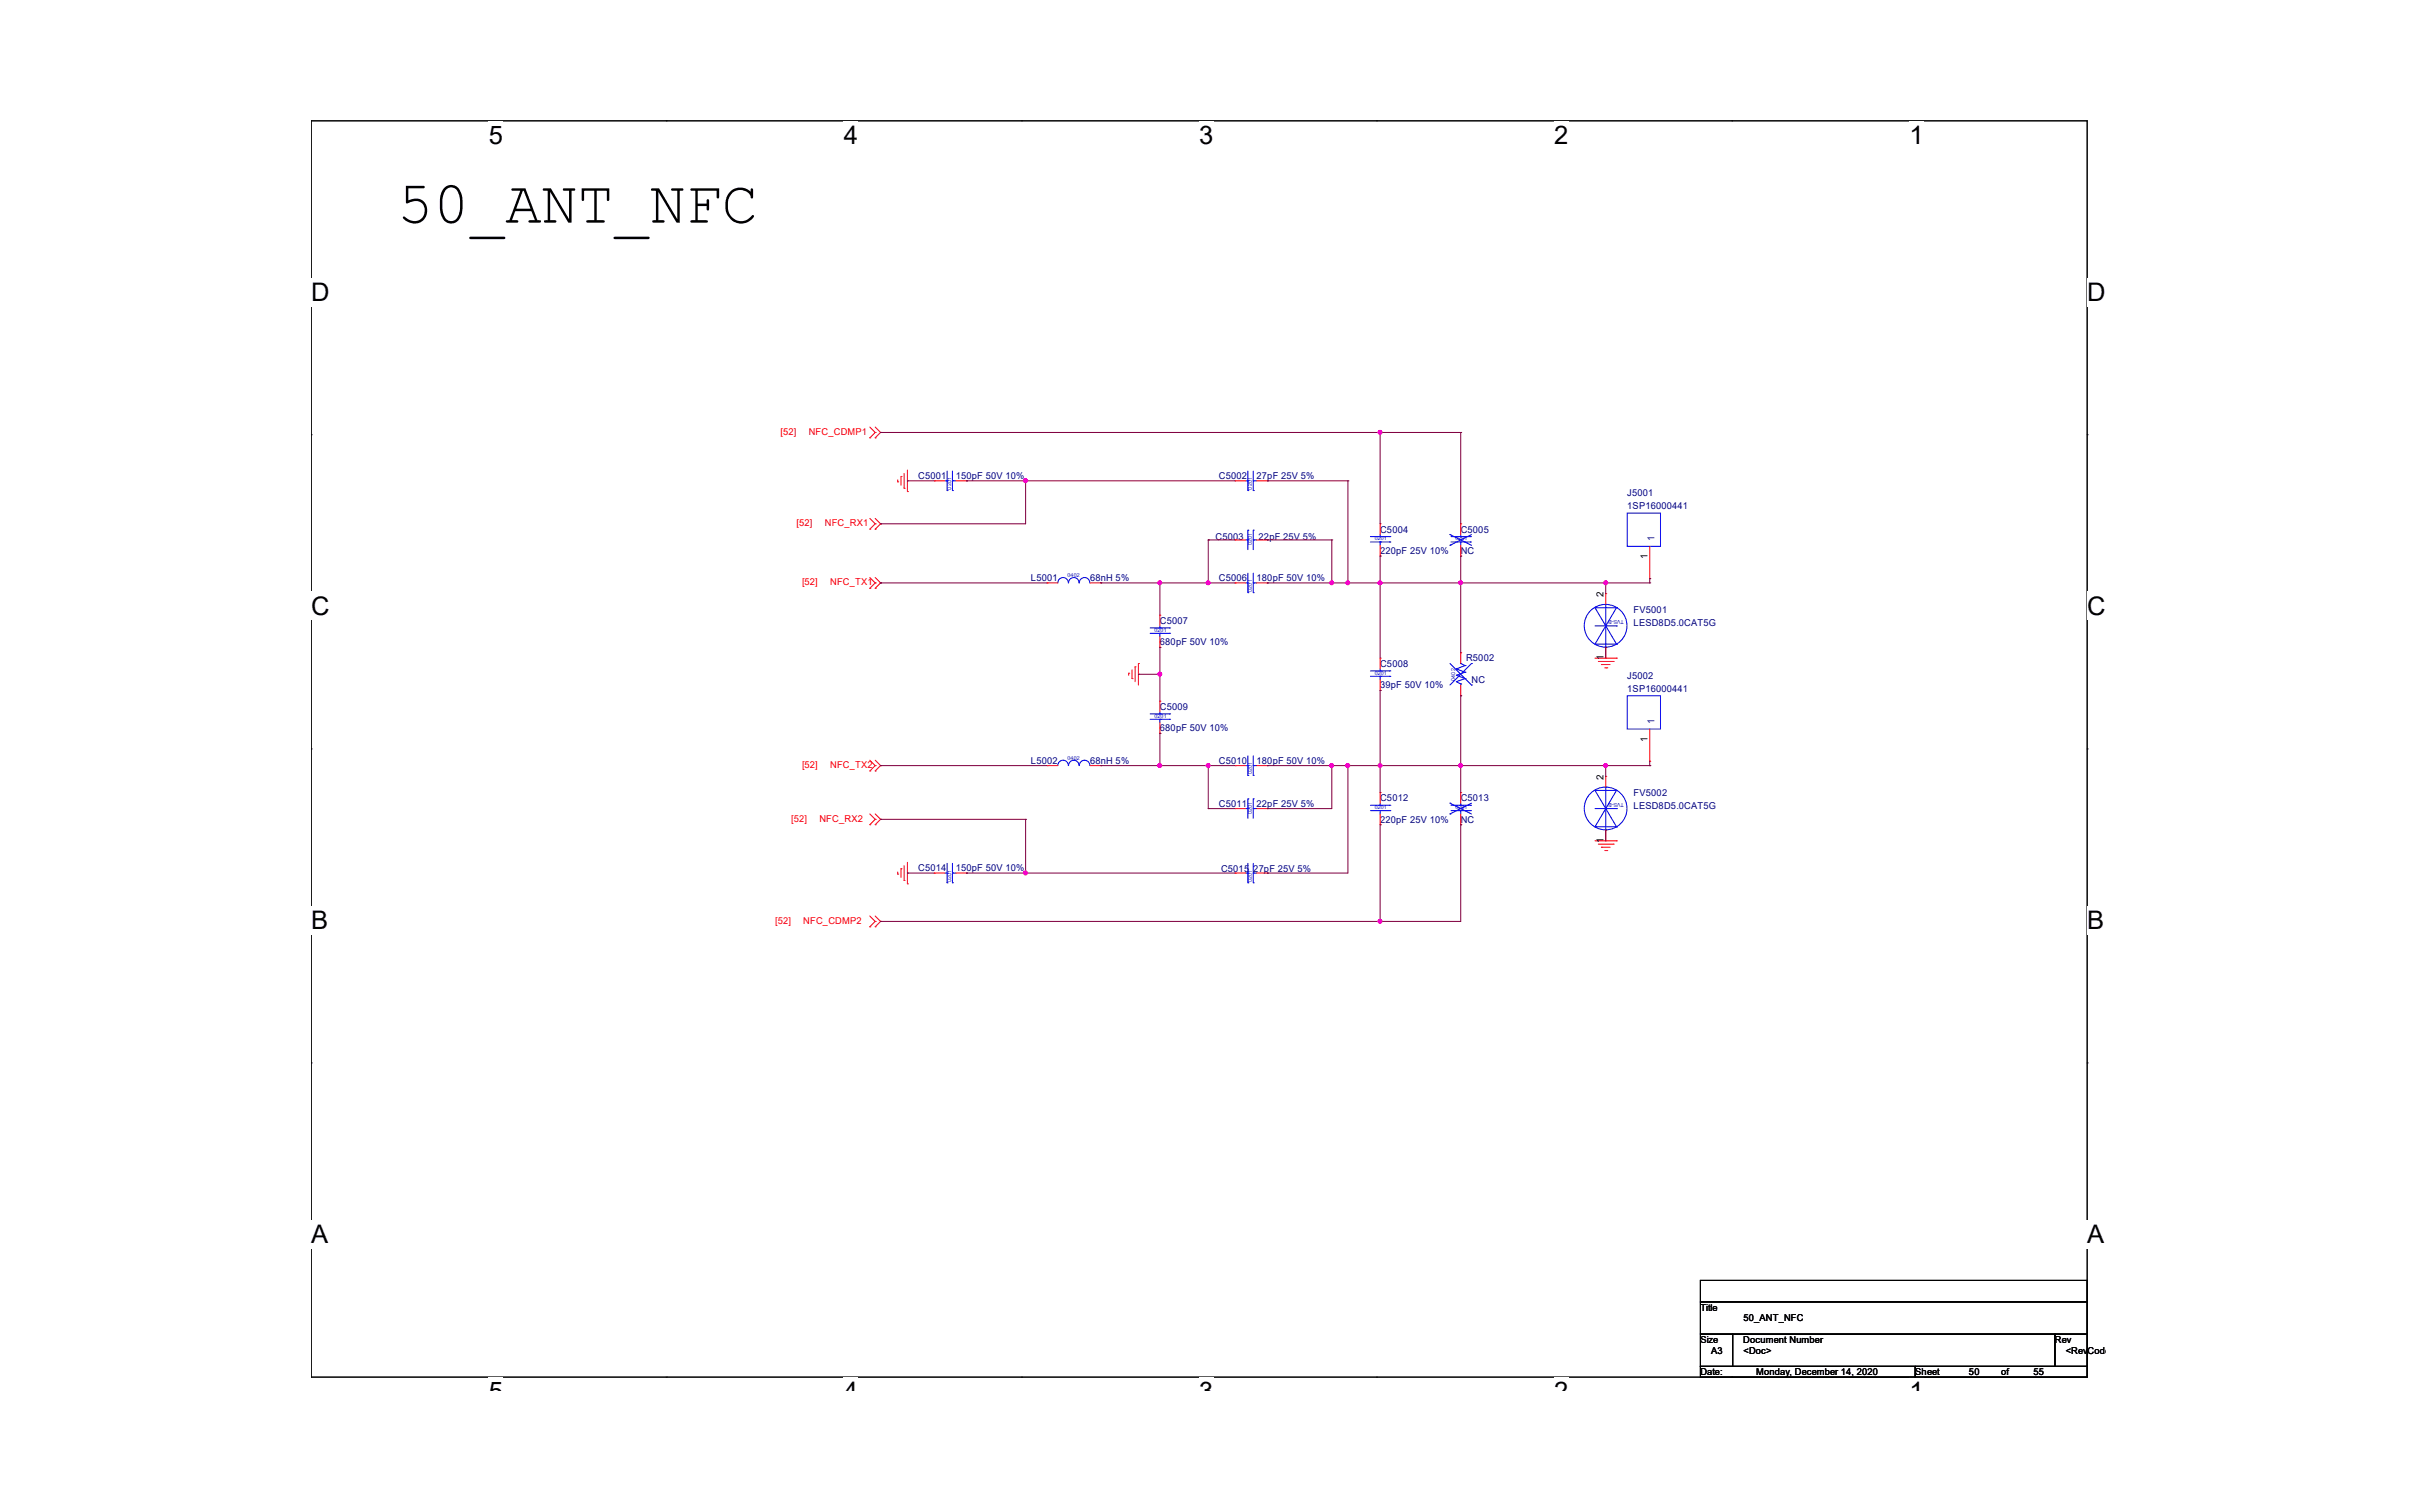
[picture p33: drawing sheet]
<svg xmlns="http://www.w3.org/2000/svg" width="400mm" height="250mm" viewBox="0 0 400 250" stroke-linecap="round" stroke-linejoin="round" font-family="sans-serif">
<defs><g id="words">
<text font-size="9.9" x="65.7" y="36.8">50_ANT_NFC</text>
<g font-size="4.2">
<text x="80.9" y="23.8">5</text>
<text x="139.6" y="23.8">4</text>
<text x="198.4" y="23.8">3</text>
<text x="257.2" y="23.8">2</text>
<text x="316" y="23.8">1</text>
<text x="51.5" y="49.8">D</text>
<text x="345.4" y="49.8">D</text>
<text x="51.5" y="101.7">C</text>
<text x="345.4" y="101.7">C</text>
<text x="51.5" y="153.7">B</text>
<text x="345.4" y="153.7">B</text>
<text x="51.5" y="205.6">A</text>
<text x="345.4" y="205.6">A</text>
<text x="80.9" y="231.7">5</text>
<text x="139.6" y="231.7">4</text>
<text x="198.4" y="231.7">3</text>
<text x="257.2" y="231.7">2</text>
<text x="316" y="231.7">1</text>
</g>
<g font-size="1.6" fill="#f00">
<text x="129.2" y="71.9">[52]</text>
<text x="133.8" y="71.9">NFC_CDMP1</text>
<text x="131.8" y="87">[52]</text>
<text x="136.5" y="87">NFC_RX1</text>
<text x="132.7" y="96.8">[52]</text>
<text x="137.4" y="96.8">NFC_TX1</text>
<text x="132.7" y="127.1">[52]</text>
<text x="137.4" y="127.1">NFC_TX2</text>
<text x="131" y="135.9">[52]</text>
<text x="135.6" y="135.9">NFC_RX2</text>
<text x="128.3" y="152.8">[52]</text>
<text x="132.9" y="152.8">NFC_CDMP2</text>
</g>
<g font-size="1.6" fill="#000080">
<text x="152" y="79.2">C5001</text>
<text x="158.2" y="79.2">150pF 50V 10%</text>
<text x="201.7" y="79.2">C5002</text>
<text x="208" y="79.2">27pF 25V 5%</text>
<text x="269.3" y="82.1">J5001</text>
<text x="201.2" y="89.3">C5003</text>
<text x="208.3" y="89.3">22pF 25V 5%</text>
<text x="228.4" y="88.1">C5004</text>
<text x="241.7" y="88.1">C5005</text>
<text x="269.3" y="84.2">1SP16000441</text>
<text x="228.4" y="91.7">220pF 25V 10%</text>
<text x="241.7" y="91.7">NC</text>
<text x="170.6" y="96.1">L5001</text>
<text x="180.4" y="96.1">68nH 5%</text>
<text x="201.7" y="96.1">C5006</text>
<text x="208" y="96.1">180pF 50V 10%</text>
<text x="270.4" y="101.4">FV5001</text>
<text x="192" y="103.2">C5007</text>
<text x="192" y="106.8">680pF 50V 10%</text>
<text x="270.4" y="103.6">LESD8D5.0CAT5G</text>
<text x="228.4" y="110.3">C5008</text>
<text x="228.4" y="113.9">39pF 50V 10%</text>
<text x="242.6" y="109.4">R5002</text>
<text x="243.5" y="113">NC</text>
<text x="269.3" y="112.3">J5002</text>
<text x="192" y="117.4">C5009</text>
<text x="269.3" y="114.4">1SP16000441</text>
<text x="192" y="121">680pF 50V 10%</text>
<text x="170.6" y="126.3">L5002</text>
<text x="180.4" y="126.3">68nH 5%</text>
<text x="201.7" y="126.3">C5010</text>
<text x="208" y="126.3">180pF 50V 10%</text>
<text x="270.4" y="131.7">FV5002</text>
<text x="201.7" y="133.4">C5011</text>
<text x="208" y="133.4">22pF 25V 5%</text>
<text x="228.4" y="132.6">C5012</text>
<text x="228.4" y="136.1">220pF 25V 10%</text>
<text x="241.7" y="132.6">C5013</text>
<text x="241.7" y="136.1">NC</text>
<text x="270.4" y="133.8">LESD8D5.0CAT5G</text>
<text x="152" y="144.1">C5014</text>
<text x="158.2" y="144.1">150pF 50V 10%</text>
<text x="202.1" y="144.3">C5015 27pF 25V 5%</text>
</g>
<g font-size="1.6" fill="#004080">
<text x="273.8" y="89.5" transform="rotate(-90 273.8 89.5)">1</text>
<text x="273.8" y="119.7" transform="rotate(-90 273.8 119.7)">1</text>
</g>
<g font-size="1.6">
<text x="272.6" y="92.5" transform="rotate(-90 272.6 92.5)">1</text>
<text x="265.4" y="98.8" transform="rotate(-90 265.4 98.8)">2</text>
<text x="265.4" y="109.2" transform="rotate(-90 265.4 109.2)">1</text>
<text x="272.6" y="122.7" transform="rotate(-90 272.6 122.7)">1</text>
<text x="265.4" y="129" transform="rotate(-90 265.4 129)">2</text>
<text x="265.4" y="139.5" transform="rotate(-90 265.4 139.5)">1</text>
<text x="281.4" y="216.8">Title</text>
<text x="288.5" y="218.6">50_ANT_NFC</text>
<text x="281.4" y="222.2">Size</text>
<text x="281.4" y="227.5">Date:</text>
<text x="283.2" y="223.9">A3</text>
<text x="288.5" y="222.2">Document Number</text>
<text x="288.5" y="223.9">&lt;Doc&gt;</text>
<text x="290.6" y="227.5">Monday, December 14, 2020</text>
<text x="317" y="227.5">Sheet</text>
<text x="325.9" y="227.5">50</text>
<text x="331.2" y="227.5">of</text>
<text x="336.5" y="227.5">55</text>
<text x="340.1" y="222.2">Rev</text>
<text x="341.9" y="223.9">&lt;RevCode&gt;</text>
</g>
<g font-size=".9" fill="#00f">
<text x="157.4" y="81" transform="rotate(-90 157.4 81)">0201</text>
<text x="207.2" y="81" transform="rotate(-90 207.2 81)">0201</text>
<text x="227.5" y="89.4">0201</text>
<text x="240.9" y="89.4">0201</text>
<text x="176.7" y="95.5">0402</text>
<text x="207.2" y="90.2" transform="rotate(-90 207.2 90.2)">0201</text>
<text x="207.2" y="97.9" transform="rotate(-90 207.2 97.9)">0201</text>
<text x="191.1" y="104.5">0201</text>
<text x="268.8" y="102.6" transform="rotate(-180 268.8 102.6)">TVS-B</text>
<text x="227.5" y="111.6">0201</text>
<text x="240.8" y="112.6" transform="rotate(-90 240.8 112.6)">0402</text>
<text x="191.1" y="118.8">0201</text>
<text x="176.7" y="125.7">0402</text>
<text x="207.2" y="128.1" transform="rotate(-90 207.2 128.1)">0201</text>
<text x="207.2" y="134.7" transform="rotate(-90 207.2 134.7)">0201</text>
<text x="227.5" y="133.9">0201</text>
<text x="240.9" y="133.9">0201</text>
<text x="268.8" y="132.8" transform="rotate(-180 268.8 132.8)">TVS-B</text>
<text x="157.4" y="145.9" transform="rotate(-90 157.4 145.9)">0201</text>
<text x="207.2" y="145.9" transform="rotate(-90 207.2 145.9)">0201</text>
</g>
</g></defs>
<path d="M51.5 20h293.9v207.8h-293.9z" fill="none" stroke="#000" stroke-width=".17"/>
<g fill="#fff">
<path d="M80.9 20h2.3v4.7h-2.3z"/>
<path d="M80.9 227.8h2.3v2.2h-2.3z"/>
</g>
<path d="M110.3 20h.1M110.3 227.8h.1" fill="none" stroke="#000" stroke-width=".17"/>
<g fill="#fff">
<path d="M139.6 20h2.4v4.7h-2.4z"/>
<path d="M139.6 227.8h2.4v2.2h-2.4z"/>
</g>
<path d="M169.1 20h.1M169.1 227.8h.1" fill="none" stroke="#000" stroke-width=".17"/>
<g fill="#fff">
<path d="M198.4 20h2.4v4.7h-2.4z"/>
<path d="M198.4 227.8h2.4v2.2h-2.4z"/>
</g>
<path d="M227.8 20h.1M227.8 227.8h.1" fill="none" stroke="#000" stroke-width=".17"/>
<g fill="#fff">
<path d="M257.2 20h2.4v4.7h-2.4z"/>
<path d="M257.2 227.8h2.4v2.2h-2.4z"/>
</g>
<path d="M286.6 20h.1M286.6 227.8h.1" fill="none" stroke="#000" stroke-width=".17"/>
<g fill="#fff">
<path d="M316 20h2.4v4.7h-2.4z"/>
<path d="M316 227.8h2.4v2.2h-2.4z"/>
<path d="M51.5 45.9h3v4.8h-3z"/>
<path d="M345.4 45.9h3.1v4.8h-3.1z"/>
<path d="M51.5 97.9h3v4.7h-3z"/>
<path d="M345.4 97.9h3.1v4.7h-3.1z"/>
</g>
<path d="M51.5 71.9h.1M345.4 71.9h.1" fill="none" stroke="#000" stroke-width=".17"/>
<g fill="#fff">
<path d="M51.5 149.9h2.8v4.7h-2.8z"/>
<path d="M345.4 149.9h2.9v4.7h-2.9z"/>
</g>
<path d="M51.5 123.9h.1M345.4 123.9h.1" fill="none" stroke="#000" stroke-width=".17"/>
<g fill="#fff">
<path d="M51.5 201.8h2.8v4.8h-2.8z"/>
<path d="M345.3 201.8h3v4.8h-3z"/>
</g>
<path d="M51.5 175.9h.1M345.4 175.9h.1M281.4 211.8h64v3.6h-64zM281.4 215.4h64v5.3h-64zM281.4 220.7h5.3v5.4h-5.3zM281.4 226.1h35.6v1.7h-35.6zM286.7 220.7h53.4v5.4h-53.4zM317 226.1h28.4v1.7h-28.4zM340.1 220.7h5.3v5.4h-5.3z" fill="none" stroke="#000" stroke-width=".17"/>
<g fill="none" stroke="#f00" stroke-width=".17">
<path d="M144 72.4h.1M144 70.7l.8 .9M144.8 71.6h.1M144.8 72.4h.1M144.8 71.6l-.8 .8M144.8 70.7l.9 .9M145.7 71.6h.1M145.7 71.6l-.9 .8M148.6 79.7h.1M148.6 79.4v.3M149.1 78.8h.1M149.1 78.8v1.5"/>
<path d="M149.6 78.3v2.5M150.2 77.8v3.5M154.6 79.6h.1M154.6 79.6h1.8M158.2 79.6h1.8M160 79.6h.1M204.4 79.6h.1M204.4 79.6h1.8M208 79.6h1.7M209.7 79.6h.1M144 87.6h.1M144 97.3h.1"/>
<path d="M144 85.8l.8 .9M144 95.6l.8 .8M144.8 86.7h.1M144.8 87.6h.1M144.8 96.4h.1M144.8 97.3h.1M144.8 86.7l-.8 .9M144.8 85.8l.9 .9M144.8 96.4l-.8 .9M144.8 95.6l.9 .8M145.7 86.7h.1M145.7 96.4h.1"/>
<path d="M145.7 86.7l-.9 .9M145.7 96.4l-.9 .9M149.6 80.8h.1M150.2 81.3h.1M173.3 96.4h.1M173.3 96.4h1.8M180.4 96.4h1.8M182.2 96.4h.1M204.4 89.3h.1M204.4 96.4h.1M204.4 96.4h1.8M204.4 89.3h1.8"/>
<path d="M208 96.4h1.7M208 89.3h1.7M209.7 89.3h.1M209.7 96.4h.1M228.4 86.7h.1M228.4 92h.1M228.4 86.7v1.7M228.4 90.2v1.8M241.7 86.7h.1M241.7 92h.1M241.7 86.7v1.7M241.7 90.2v1.8"/>
<path d="M265.7 98.2h.1M265.7 98.2v1.8M273 95.7h.1M273 90.4v5.3M186.8 111.4h.1M186.8 111.4v.3M187.3 112.3h.1M187.3 110.8v1.5M187.9 110.3h.1M187.9 110.3v2.5M188.4 109.8h.1M188.4 109.8v3.5"/>
<path d="M192 101.8h.1M192 107.1h.1M192 116h.1M192 101.8v1.8M192 105.3v1.8M192 116v1.8M192 119.6v1.7M228.4 108.9h.1M228.4 114.2h.1M228.4 108.9v1.8M228.4 112.4v1.8M241.7 108h.1"/>
<path d="M241.7 115.1h.1M241.7 108v1.8M241.7 113.3v1.8M264 108.9h3.5M264.5 109.4h2.5M265 110h.1M265 110h1.5M265.6 110.5h.3M265.7 108.9h.1M265.7 107.1v1.8M265.9 110.5h.1M267 109.4h.1"/>
<path d="M267.5 108.9h.1M144 127.6h.1M144 136.5h.1M144 125.8l.8 .9M144 134.7l.8 .9M144.8 126.7h.1M144.8 127.6h.1M144.8 135.6h.1M144.8 136.5h.1M144.8 126.7l-.8 .9M144.8 125.8l.9 .9M144.8 135.6l-.8 .9"/>
<path d="M144.8 134.7l.9 .9M145.7 126.7h.1M145.7 135.6h.1M145.7 126.7l-.9 .9M145.7 135.6l-.9 .9M173.3 126.7h.1M173.3 126.7h1.8M180.4 126.7h1.8M182.2 126.7h.1M192 121.3h.1M204.4 133.8h.1M204.4 126.7h.1"/>
<path d="M204.4 133.8h1.8M204.4 126.7h1.8M208 133.8h1.7M208 126.7h1.7M209.7 133.8h.1M209.7 126.7h.1M228.4 131.1h.1M228.4 136.5h.1M228.4 131.1v1.8M228.4 134.7v1.8M241.7 131.1h.1M241.7 136.5h.1"/>
<path d="M241.7 131.1v1.8M241.7 134.7v1.8M264 139.1h3.5M264.5 139.7h2.5M265.7 139.1h.1M265.7 128.5h.1M265.7 128.5v1.7M265.7 137.3v1.8M267 139.7h.1M267.5 139.1h.1M273 126h.1M273 120.6v5.4"/>
<path d="M144 153.3h.1M144 151.6l.8 .9M144.8 152.5h.1M144.8 153.3h.1M144.8 152.5l-.8 .8M144.8 151.6l.9 .9M145.7 152.5h.1M145.7 152.5l-.9 .8M148.6 144.6h.1M148.6 144.3v.3M149.1 143.7h.1M149.1 143.7v1.5"/>
<path d="M149.6 145.7h.1M149.6 143.2v2.5M150.2 146.2h.1M150.2 142.7v3.5M154.6 144.5h.1M154.6 144.5h1.8M158.2 144.5h1.8M160 144.5h.1M204.4 144.5h.1M204.4 144.5h1.8M208 144.5h1.7M209.7 144.5h.1"/>
<path d="M265 140.2h.1M265 140.2h1.5M265.6 140.7h.3M265.9 140.7h.1"/>
</g>
<g fill="none" stroke="#00f" stroke-width=".17">
<path d="M156.4 79.6h.3M156.7 79.6h.1M156.7 77.9v3.3M157.6 79.6h.1M157.6 79.6h.6M157.6 77.9v3.3M206.2 79.6h.3M206.5 79.6h.1M206.5 77.9v3.3M207.4 79.6h.1M207.4 79.6h.6M207.4 77.9v3.3"/>
<path d="M156.7 81.2h.1M157.6 81.2h.1M176.8 96.4a.87 .87 0 0 0-.9-.8 .87 .87 0 0 0-.8 .8M178.6 96.4a.87 .87 0 0 0-.9-.8 .87 .87 0 0 0-.9 .8M180.4 96.4a.87 .87 0 0 0-.9-.8 .87 .87 0 0 0-.9 .8M206.2 89.3h.3M206.2 96.4h.3M206.5 81.2h.1M206.5 89.3h.1M206.5 87.7h.1M206.5 96.4h.1M206.5 98.1h.1"/>
<path d="M206.5 87.7v3.2M206.5 94.8v3.3M207.4 81.2h.1M207.4 87.7h.1M207.4 89.3h.1M207.4 98.1h.1M207.4 96.4h.1M207.4 87.7v3.2M207.4 94.8v3.3M207.4 89.3h.6M207.4 96.4h.6M226.8 89.7h3.2"/>
<path d="M226.8 88.8h3.2M228.4 88.8h.1M228.4 89.7h.1M228.4 88.4v.4M228.4 89.7v.5M230 89.7h.1M230 88.8h.1M240 90.2h.1M240 88.4h.1M240 88.4l3.5 1.8M240.1 89.7h3.2M240.1 88.8h3.2"/>
<path d="M241.7 88.8h.1M241.7 89.7h.1M241.7 88.4v.4M241.7 89.7v.5M243.3 89.7h.1M243.3 88.8h.1M243.5 88.4l-3.5 1.8M269.3 84.9h5.5v5.5h-5.5zM190.3 104.8h3.3M190.3 103.9h3.3M190.3 119h3.3M190.3 118.1h3.3"/>
<path d="M192 103.9h.1M192 104.8h.1M192 118.1h.1M192 119h.1M192 103.6v.3M192 104.8v.5M192 117.8v.3M192 119v.6M193.6 104.8h.1M193.6 103.9h.1M193.6 119h.1M193.6 118.1h.1"/>
<path d="M226.8 111.9h3.2M226.8 111h3.2M228.4 111h.1M228.4 111.9h.1M228.4 110.7v.3M228.4 111.9v.5M230 111.9h.1M230 111h.1M240 109.8l3.5 3.5M241 112.8h.1M241 111.7h.1M241 110.7h.1"/>
<path d="M241 112.8l.7 .4M241 111.7l1.5 .6M241 110.7l1.5 .5M241.7 109.8h.1M241.7 113.2h.1M241.7 113.2v.1M241.7 109.8l.8 .3M242.5 112.3h.1M242.5 111.2h.1M242.5 110.1h.1M242.5 112.3l-1.5 .5M242.5 111.2l-1.5 .5"/>
<path d="M242.5 110.1l-1.5 .6M243.5 109.8h.1M243.5 113.3h.1M243.5 109.8l-3.5 3.5M264 106.6h.1M264 100.6h.1M264 103.6h3.5M264 100.6h3.5M264 106.6h3.5M264 100.6l1.7 3M265.7 100h.1M265.7 103.6h.1"/>
<path d="M265.7 100v7.1M265.7 103.6l1.8 3M267.5 103.6h.1M267.5 100.6h.1M267.5 106.6h.1M267.5 100.6l-3.5 6M269.3 115.1h5.5v5.5h-5.5zM175.1 126.7a.87 .87 0 0 1 .8-.9 .87 .87 0 0 1 .9 .9M176.8 126.7a.87 .87 0 0 1 .9-.9 .87 .87 0 0 1 .9 .9M178.6 126.7a.87 .87 0 0 1 .9-.9 .87 .87 0 0 1 .9 .9M206.2 133.8h.3M206.2 126.7h.3"/>
<path d="M206.5 133.8h.1M206.5 132.2h.1M206.5 126.7h.1M206.5 128.3h.1M206.5 125.1v3.2M206.5 132.2v3.2M207.4 132.2h.1M207.4 133.8h.1M207.4 128.3h.1M207.4 126.7h.1M207.4 133.8h.6M207.4 125.1v3.2"/>
<path d="M207.4 132.2v3.2M207.4 126.7h.6M226.8 134.1h3.2M226.8 133.2h3.2M228.4 133.2h.1M228.4 134.1h.1M228.4 132.9v.3M228.4 134.1v.6M230 134.1h.1M230 133.2h.1M240 134.7h.1M240 132.9h.1"/>
<path d="M240 132.9l3.5 1.8M240.1 134.1h3.2M240.1 133.2h3.2M241.7 133.2h.1M241.7 134.1h.1M241.7 132.9v.3M241.7 134.1v.6M243.3 134.1h.1M243.3 133.2h.1M243.5 132.9l-3.5 1.8M264 136.8h.1M264 130.8h.1"/>
<path d="M264 133.8h3.5M264 130.8h3.5M264 136.8h3.5M264 130.8l3.5 6M265.7 130.2h.1M265.7 133.8h.1M265.7 130.2v7.1M267.5 133.8h.1M267.5 130.8h.1M267.5 136.8h.1M267.5 130.8l-3.5 6M156.4 144.5h.3"/>
<path d="M156.7 144.5h.1M156.7 146.1h.1M156.7 142.8v3.3M157.6 146.1h.1M157.6 144.5h.1M157.6 142.8v3.3M157.6 144.5h.6M206.2 144.5h.3M206.5 144.5h.1M206.5 146.1h.1M206.5 142.8v3.3M207.4 146.1h.1"/>
<path d="M207.4 144.5h.1M207.4 142.8v3.3M207.4 144.5h.6"/>
<circle cx="265.7" cy="103.5" r="3.5"/>
<circle cx="265.7" cy="133.8" r="3.5"/>
</g>
<g fill="none" stroke="#800040" stroke-width=".17">
<path d="M145.7 71.6h.1M145.7 71.6h96M150.2 79.6h.1M150.2 79.6h4.4M160 79.6h.1M160 79.6h44.4M169.7 79.6h.1M169.7 79.6v7.1h-24M209.7 79.6h.1M209.7 79.6h13.4M223.1 79.6h.1M223.1 79.6v16.8"/>
<path d="M228.4 71.6h.1M228.4 71.6v15.1M241.7 71.6h.1M241.7 71.6v15.1M145.7 86.7h.1M145.7 96.4h.1M145.7 96.4h27.6M182.2 96.4h.1M182.2 96.4h22.2M192 96.4h.1M192 96.4v5.4M200 89.3h.1"/>
<path d="M200 96.4h.1M200 89.3h4.4M200 89.3v7.1M209.7 96.4h.1M209.7 89.3h.1M209.7 96.4h63.3M209.7 89.3h10.7M220.4 96.4h.1M220.4 89.3h.1M220.4 89.3v7.1M223.1 96.4h.1M228.4 92h.1"/>
<path d="M228.4 96.4h.1M228.4 92v16.9M241.7 92h.1M241.7 96.4h.1M241.7 92v16M265.7 96.4h.1M265.7 96.4v1.8M273 96.4h.1M273 95.7h.1M273 95.7v.7M188.4 111.6h.1M188.4 111.6h3.6"/>
<path d="M192 107.1h.1M192 111.6h.1M192 107.1v8.9M228.4 114.2h.1M228.4 114.2v16.9M241.7 115.1h.1M241.7 115.1v16M265.7 107.1h.1M265.7 107.1v1.8M145.7 126.7h.1M145.7 135.6h.1M145.7 126.7h27.6"/>
<path d="M145.7 135.6h24M169.7 135.6h.1M169.7 135.6v8.9M182.2 126.7h.1M182.2 126.7h22.2M192 121.3h.1M192 126.7h.1M192 121.3v5.4M200 133.8h.1M200 126.7h.1M200 126.7v7.1M200 133.8h4.4"/>
<path d="M209.7 126.7h.1M209.7 133.8h.1M209.7 126.7h63.3M220.4 126.7h.1M220.4 126.7v7.1h-10.7M223.1 126.7h.1M223.1 126.7v17.8h-13.4M228.4 126.7h.1M228.4 136.5h.1M228.4 136.5v16M241.7 126.7h.1M241.7 136.5h.1"/>
<path d="M241.7 136.5v16h-96M265.7 126.7h.1M265.7 137.3h.1M265.7 126.7v1.8M265.7 137.3v1.8M273 126.7h.1M273 126v.7M145.7 152.5h.1M150.2 144.5h.1M150.2 144.5h4.4M160 144.5h.1M160 144.5h44.4"/>
<path d="M169.7 144.5h.1M209.7 144.5h.1M228.4 152.5h.1"/>
</g>
<g fill="#f0f" stroke="#f0f" stroke-width=".17">
<circle cx="265.7" cy="96.4" r=".32"/>
<circle cx="265.7" cy="126.7" r=".32"/>
<circle cx="228.4" cy="71.5" r=".32"/>
<circle cx="199.9" cy="96.4" r=".32"/>
<circle cx="191.9" cy="96.4" r=".32"/>
<circle cx="220.4" cy="96.4" r=".32"/>
<circle cx="191.9" cy="111.5" r=".32"/>
<circle cx="228.4" cy="126.7" r=".32"/>
<circle cx="241.7" cy="126.7" r=".32"/>
<circle cx="199.9" cy="126.7" r=".32"/>
<circle cx="191.9" cy="126.7" r=".32"/>
<circle cx="220.4" cy="126.7" r=".32"/>
<circle cx="223.1" cy="126.7" r=".32"/>
<circle cx="169.7" cy="144.4" r=".32"/>
<circle cx="228.4" cy="152.4" r=".32"/>
<circle cx="223.1" cy="96.4" r=".32"/>
<circle cx="169.7" cy="79.5" r=".32"/>
<circle cx="228.4" cy="96.4" r=".32"/>
<circle cx="241.7" cy="96.4" r=".32"/>
</g>
<use href="#words"/>
</svg>
